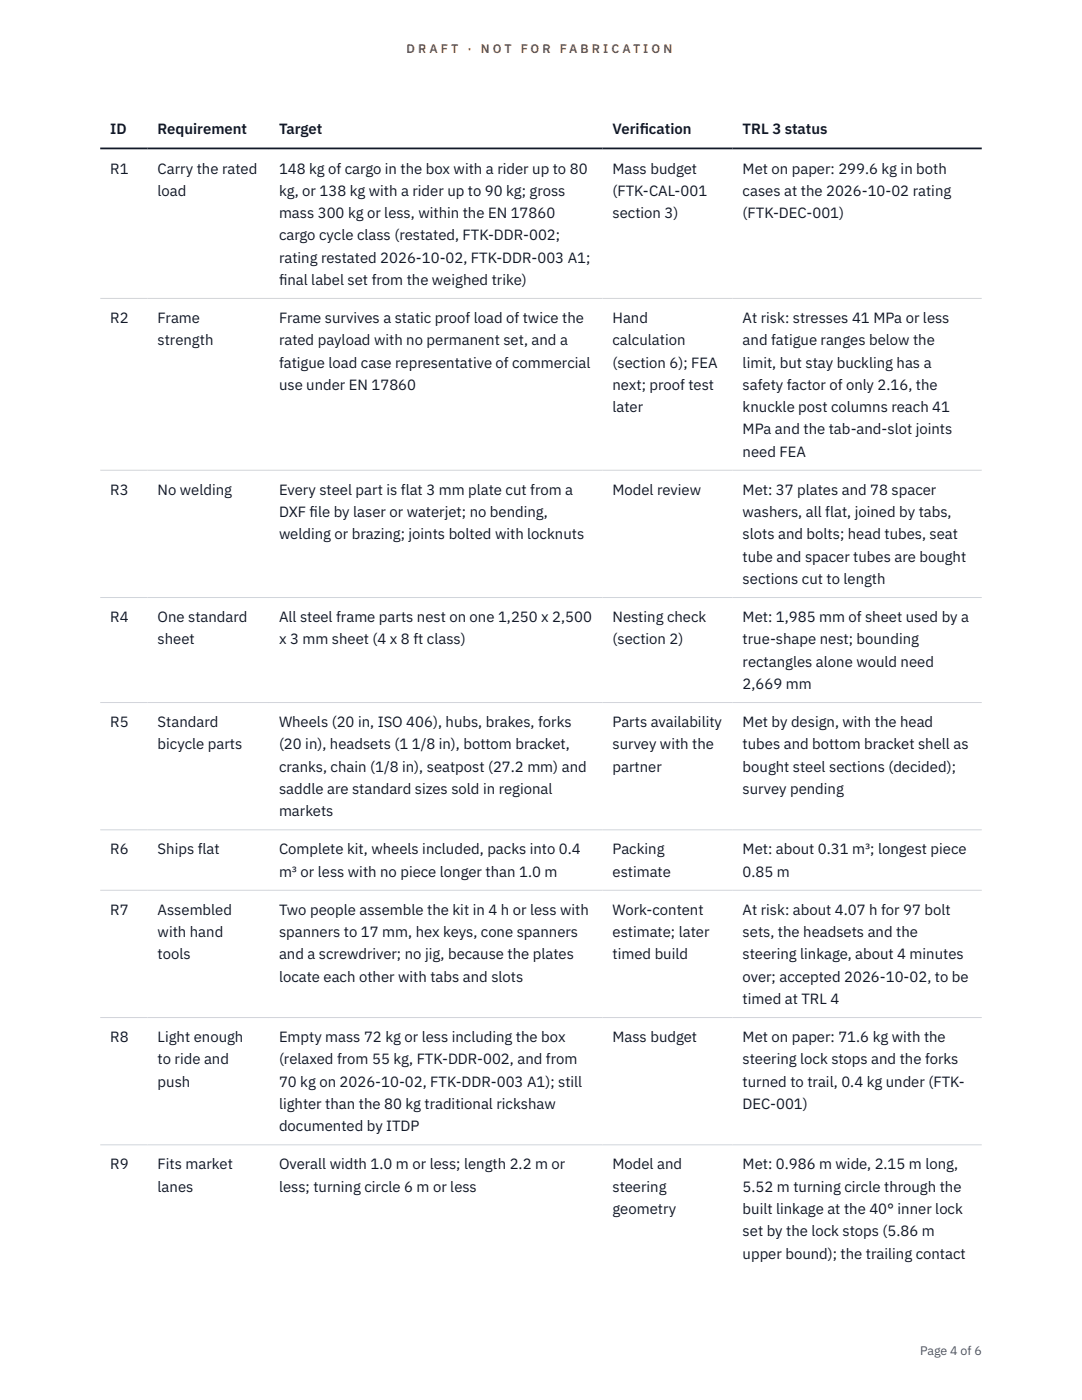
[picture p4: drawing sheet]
<svg xmlns="http://www.w3.org/2000/svg" width="216mm" height="279mm" viewBox="0 0 216 279" stroke-linecap="round" stroke-linejoin="round" font-family="sans-serif">
<defs><g id="words">
<g font-size="3" fill="#111827">
<text x="22" y="26.8">ID</text>
<text x="31.5" y="26.8">Requirement</text>
<text x="55.7" y="26.8">Target</text>
<text x="122.2" y="26.8">Verif</text>
<text x="127.7" y="26.8">ication</text>
<text x="148.2" y="26.8">TRL 3 status</text>
<text x="22" y="34.6">R1</text>
<text x="31.5" y="34.6">Carry the rated</text>
<text x="55.7" y="34.6">148 kg of cargo in the box with a rider up to 80</text>
<text x="122.2" y="34.6">Mass budget</text>
<text x="148.2" y="34.6">Met on paper: 299.6 kg in both</text>
<text x="31.5" y="39.1">load</text>
<text x="55.7" y="39.1">kg, or 138 kg with a rider up to 90 kg; gross</text>
<text x="122.2" y="39.1">(FTK-CAL-001</text>
<text x="148.2" y="39.1">cases at the 2026-10-02 rating</text>
<text x="55.7" y="43.5">mass 300 kg or less, within the EN 17860</text>
<text x="55.7" y="48">cargo cycle class (restated, FTK-DDR-002;</text>
<text x="122.2" y="43.5">section 3)</text>
<text x="148.2" y="43.5">(FTK-DEC-001)</text>
<text x="55.7" y="52.4">rating restated 2026-10-02, FTK-DDR-003 A1;</text>
<text x="55.7" y="56.9">f</text>
<text x="55.7" y="56.9">inal label set from the weighed trike)</text>
<text x="22" y="64.5">R2</text>
<text x="31.5" y="64.5">Frame</text>
<text x="55.7" y="64.5">Frame survives a static proof load of twice the</text>
<text x="122.2" y="64.5">Hand</text>
<text x="148.2" y="64.5">At risk: stresses 41 MPa or less</text>
<text x="31.5" y="68.9">strength</text>
<text x="55.7" y="68.9">rated payload with no permanent set, and a</text>
<text x="122.2" y="68.9">calculation</text>
<text x="148.2" y="68.9">and fatigue ranges below the</text>
<text x="55.7" y="73.4">fatigue load case representative of commercial</text>
<text x="55.7" y="77.8">use under EN 17860</text>
<text x="122.2" y="73.4">(section 6); FEA</text>
<text x="122.2" y="77.8">next; proof test</text>
<text x="148.2" y="73.4">limit, but stay buckling has a</text>
<text x="148.2" y="77.8">safety factor of only 2.16, the</text>
<text x="122.2" y="82.3">later</text>
<text x="148.2" y="82.3">knuckle post columns reach 41</text>
<text x="148.2" y="86.7">MPa and the tab-and-slot joints</text>
<text x="148.2" y="91.1">need FEA</text>
<text x="22" y="98.8">R3</text>
<text x="31.5" y="98.8">No welding</text>
<text x="55.7" y="98.8">Every steel part is flat 3 mm plate cut from a</text>
<text x="122.2" y="98.8">Model review</text>
<text x="148.2" y="98.8">Met: 37 plates and 78 spacer</text>
<text x="55.7" y="103.2">DXF f</text>
<text x="55.7" y="107.7">welding or brazing; joints bolted with locknuts</text>
<text x="61.8" y="103.2">ile by laser or waterjet; no bending,</text>
<text x="148.2" y="103.2">washers, all flat, joined by tabs,</text>
<text x="148.2" y="107.7">slots and bolts; head tubes, seat</text>
<text x="148.2" y="112.1">tube and spacer tubes are bought</text>
<text x="148.2" y="116.5">sections cut to length</text>
<text x="22" y="124.2">R4</text>
<text x="31.5" y="124.2">One standard</text>
<text x="55.7" y="124.2">All steel frame parts nest on one 1,250 x 2,500</text>
<text x="122.2" y="124.2">Nesting check</text>
<text x="148.2" y="124.2">Met: 1,985 mm of sheet used by a</text>
<text x="31.5" y="128.6">sheet</text>
<text x="55.7" y="128.6">x 3 mm sheet (4 x 8 ft class)</text>
<text x="122.2" y="128.6">(section 2)</text>
<text x="148.2" y="128.6">true-shape nest; bounding</text>
<text x="148.2" y="133.1">rectangles alone would need</text>
<text x="148.2" y="137.5">2,669 mm</text>
<text x="22" y="145.1">R5</text>
<text x="31.5" y="145.1">Standard</text>
<text x="31.5" y="149.6">bicycle parts</text>
<text x="55.7" y="145.1">Wheels (20 in, ISO 406), hubs, brakes, forks</text>
<text x="55.7" y="149.6">(20 in), headsets (1 1/8 in), bottom bracket,</text>
<text x="122.2" y="145.1">Parts availability</text>
<text x="122.2" y="149.6">survey with the</text>
<text x="148.2" y="145.1">Met by design, with the head</text>
<text x="148.2" y="149.6">tubes and bottom bracket shell as</text>
<text x="55.7" y="154">cranks, chain (1/8 in), seatpost (27.2 mm) and</text>
<text x="122.2" y="154">partner</text>
<text x="148.2" y="154">bought steel sections (decided);</text>
<text x="55.7" y="158.5">saddle are standard sizes sold in regional</text>
<text x="148.2" y="158.5">survey pending</text>
<text x="55.7" y="162.9">markets</text>
<text x="22" y="170.5">R6</text>
<text x="31.5" y="170.5">Ships flat</text>
<text x="55.7" y="170.5">Complete kit, wheels included, packs into 0.4</text>
<text x="122.2" y="170.5">Packing</text>
<text x="148.2" y="170.5">Met: about 0.31 m³; longest piece</text>
<text x="55.7" y="175">m³ or less with no piece longer than 1.0 m</text>
<text x="122.2" y="175">estimate</text>
<text x="148.2" y="175">0.85 m</text>
<text x="22" y="182.6">R7</text>
<text x="31.5" y="182.6">Assembled</text>
<text x="55.7" y="182.6">Two people assemble the kit in 4 h or less with</text>
<text x="122.2" y="182.6">Work-content</text>
<text x="148.2" y="182.6">At risk: about 4.07 h for 97 bolt</text>
<text x="31.5" y="187">with hand</text>
<text x="31.5" y="191.5">tools</text>
<text x="55.7" y="187">spanners to 17 mm, hex keys, cone spanners</text>
<text x="55.7" y="191.5">and a screwdriver; no jig, because the plates</text>
<text x="122.2" y="187">estimate; later</text>
<text x="122.2" y="191.5">timed build</text>
<text x="148.2" y="187">sets, the headsets and the</text>
<text x="148.2" y="191.5">steering linkage, about 4 minutes</text>
<text x="55.7" y="195.9">locate each other with tabs and slots</text>
<text x="148.2" y="195.9">over; accepted 2026-10-02, to be</text>
<text x="148.2" y="200.4">timed at TRL 4</text>
<text x="22" y="208">R8</text>
<text x="31.5" y="208">Light enough</text>
<text x="55.7" y="208">Empty mass 72 kg or less including the box</text>
<text x="122.2" y="208">Mass budget</text>
<text x="148.2" y="208">Met on paper: 71.6 kg with the</text>
<text x="31.5" y="212.4">to ride and</text>
<text x="55.7" y="212.4">(relaxed from 55 kg, FTK-DDR-002, and from</text>
<text x="148.2" y="212.4">steering lock stops and the forks</text>
<text x="31.5" y="216.9">push</text>
<text x="55.7" y="216.9">70 kg on 2026-10-02, FTK-DDR-003 A1); still</text>
<text x="55.7" y="221.3">lighter than the 80 kg traditional rickshaw</text>
<text x="148.2" y="216.9">turned to trail, 0.4 kg under (FTK-</text>
<text x="148.2" y="221.3">DEC-001)</text>
<text x="55.7" y="225.8">documented by ITDP</text>
<text x="22" y="233.4">R9</text>
<text x="31.5" y="233.4">Fits market</text>
<text x="55.7" y="233.4">Overall width 1.0 m or less; length 2.2 m or</text>
<text x="122.2" y="233.4">Model and</text>
<text x="148.2" y="233.4">Met: 0.986 m wide, 2.15 m long,</text>
<text x="31.5" y="237.8">lanes</text>
<text x="55.7" y="237.8">less; turning circle 6 m or less</text>
<text x="122.2" y="237.8">steering</text>
<text x="148.2" y="237.8">5.52 m turning circle through the</text>
<text x="122.2" y="242.3">geometry</text>
<text x="148.2" y="242.3">built linkage at the 40° inner lock</text>
<text x="148.2" y="246.7">set by the lock stops (5.86 m</text>
<text x="148.2" y="251.2">upper bound); the trailing contact</text>
</g>
<g font-size="2.5" fill="#b45309">
<text x="81.1" y="10.5">D R A F T</text>
<text x="93.3" y="10.5">·</text>
<text x="95.9" y="10.5">N O T</text>
<text x="103.9" y="10.5">F O R</text>
<text x="111.7" y="10.5">F A B R I C A T I O N</text>
</g>
<text font-size="2.5" fill="#4b5563" x="183.6" y="270.3">Page 4 of 6</text>
</g></defs>
<path d="M20 59.6h175.9M20 93.8h175.9M20 119.2h175.9M20 140.2h175.9M20 165.6h175.9M20 177.7h175.9M20 203.1h175.9M20 228.5h175.9" fill="none" stroke="#d1d5db" stroke-width=".2"/>
<path d="M20 29.6h175.9" fill="none" stroke="#111827" stroke-width=".35"/>
<use href="#words"/>
</svg>
